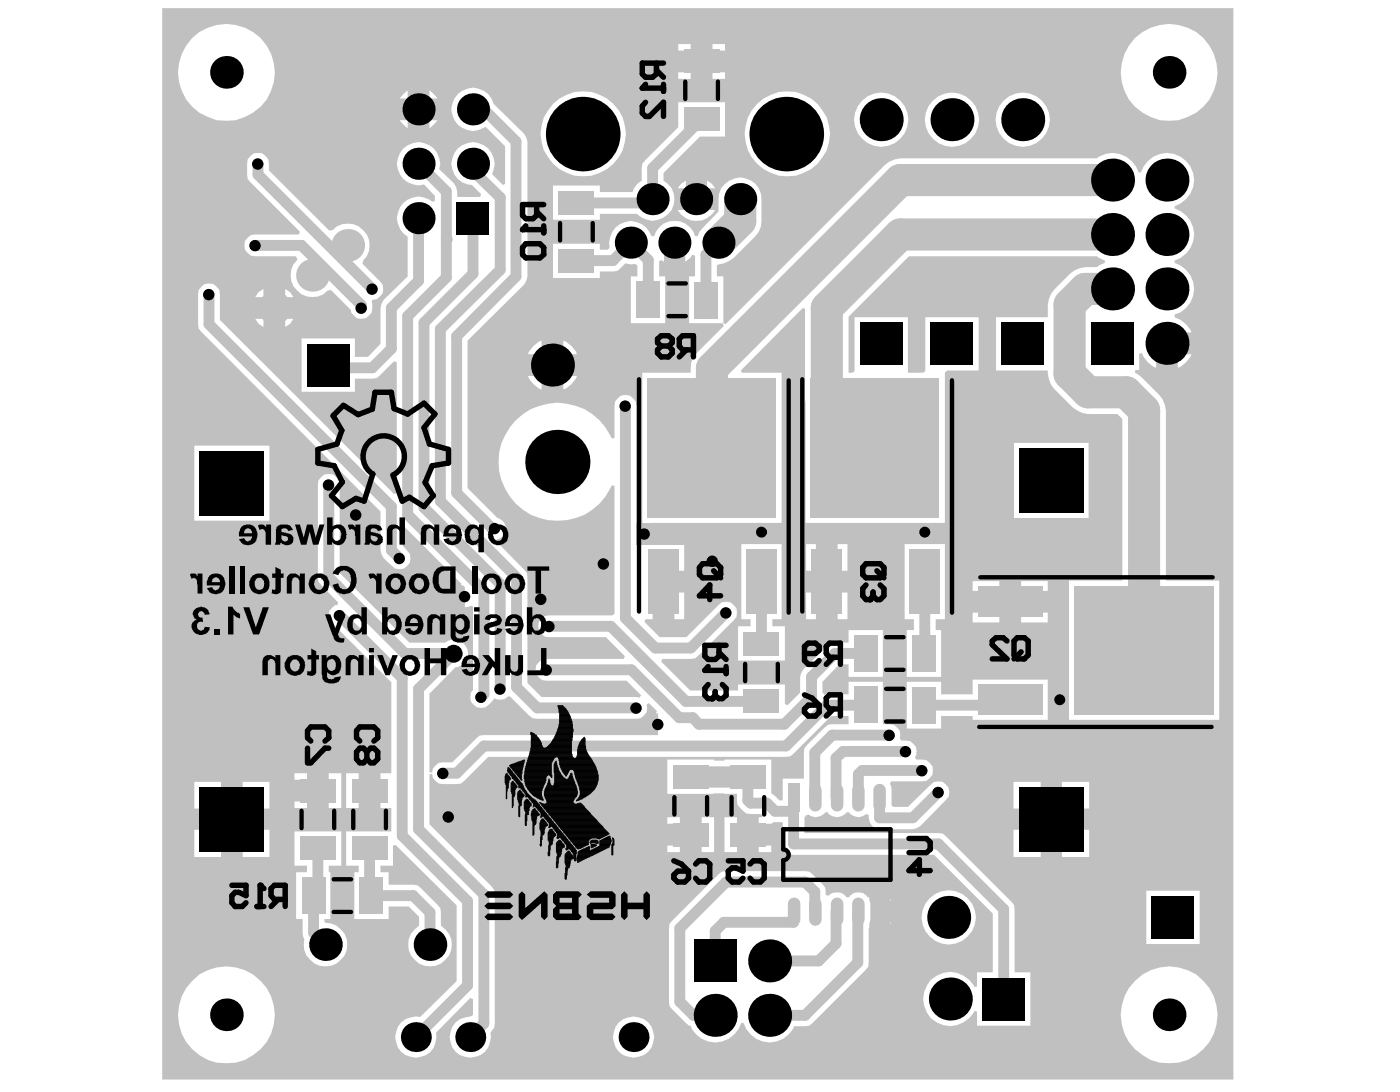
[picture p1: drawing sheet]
<svg xmlns="http://www.w3.org/2000/svg" width="258mm" height="201mm" viewBox="0 0 258 201" stroke-linecap="round" stroke-linejoin="round" font-family="sans-serif">
<path d="M29.9 1.5h197.3v197.3h-197.3zM131.2 8.1v1.2h2.3v-1.2zM124.9 8.1v1.2h2.3v-1.2zM131.2 13.3v1.2h2.3v-1.2zM124.9 13.3v1.2h2.3v-1.2zM79.1 16.6v1.5h1.5zM74.3 17.3l-.7 .8h1.5v-1.5zM206.5 13.3a8.9 8.9 0 0 0 17.8 0 8.9 8.9 0 0 0-17.8 0zM32.8 13.3a9 9 0 0 0 17.9 0 9 9 0 0 0-17.9 0zM79.1 22.1v1.5l1.5-1.5zM73.6 22.1l1.5 1.5v-1.5zM183.4 22a5 5 0 0 0 10 0 5 5 0 0 0-10 0zM170.4 22a5 5 0 0 0 9.9 0 5 5 0 0 0-9.9 0zM157.3 22a5 5 0 0 0 10 0 5 5 0 0 0-10 0zM139.5 19.1a7.8 7.8 0 0 0 .7 11.8 7.8 7.8 0 0 0 11.6-2.3 7.8 7.8 0 0 0-3.8-11.2 7.6 7.6 0 0 0-8.5 1.7zM101.9 19.1a7.8 7.8 0 0 0 .4 11.4 7.8 7.8 0 0 0 11.3-1.1 7.8 7.8 0 0 0-1.8-11.3 7.9 7.9 0 0 0-9.9 1zM37.1 52.8l-.5 .6-.1 .8 .1 6.3 33.5 33.7v7.1l.2 .8 .4 .7 1.5 1.4a1.98 1.98 0 0 0 2.8 0 1.98 1.98 0 0 0 0-2.8l-.8-.9v-3.2l.4-.2 10.4 10.4-.1 .3h.4l.3 .3v3.7h-.3l1.1-.1 .3-.2 .4 .2v15.3a1.99 1.99 0 0 0 .2 2.8 1.99 1.99 0 0 0 2.7 0l1.1-1.2 .2 .2 .8 .1 .8-.1 .6-.5h.4l3.6 3.5 .7 .5 .8 .1h18.2a2.03 2.03 0 0 0 1.9-2.6l.4-.3 1.5 1.5-.2 .4h.4v4h-32.1l-.8 .1-5 4.9-2.5 .1-1.1 1.1-.1 .7-.5-.1v-14.5l4.8-4.9a2.56 2.56 0 0 0 2.1-3.5 2.56 2.56 0 0 0-4-1h-6.6l-12.8-12.8v-16.2l-.1-.8a2.05 2.05 0 0 0-2.3-1.2 2.05 2.05 0 0 0-1.6 2v17l.1 .8 3.6 3.8-.1 .5h-.4a1.99 1.99 0 0 0-.6 3.3l10.9 10.9v16.8h-2v6.4h2v4.3h-8.3v6.3h2.3v1.2h-.8v8.6h6.3v-2.3h3.7l1.9 1.9v1.6a4 4 0 0 0-1.1 6.1 4 4 0 0 0 6.2 0 4 4 0 0 0-1.1-6.1l-.1-3.2-3.6-3.7-.6-.5-.8-.1h-4.5v-2.3h-1.5v-1.2h2.3v-3.7l.5-.1 11.2 11.1v14l-6.7 6.6a3.8 3.8 0 0 0-4.6 3.4 3.8 3.8 0 0 0 4.1 4.1 3.8 3.8 0 0 0 3.4-4.6l6.3-6.4 .5 .2v2.9l-.4 .3a3.8 3.8 0 0 0-3.9 4 3.8 3.8 0 0 0 4.3 3.6 3.8 3.8 0 0 0 3.2-4.6l.7-.9 .1-.8v-23.8l-.1-.8-.5-.7-11.4-11.4v-9.2l.5-.1a2.07 2.07 0 0 0 2 1.9l3.3-.1 5-4.9h54.9l.8-.1 7.5-7.4h3.2v1.5l-3.8 .1-4.3 4.3-.1 5.6h-3.9v4h-.6l-1.5-1.3v-6.2h-8.7v.2h-1.9v-.2h-8.6v6.3h8.6v-.1l4.3 .1 .1 2 1 1.1 .6 .5 2.7 .1 .3 .4-.1 .2h-.6v1.2h2.3l.4-.3h1.7l.1 4.8 .4 .6 .7 .5 .8 .1h25.8l10.9 10.8v10.9h-2.9v2.6l-.5 .1-.1-.3a5 5 0 0 0-7.6-1.4 5 5 0 0 0 .1 7.7 5 5 0 0 0 7.6-1.6l.5 .1v2.6h9.8v-9.8h-2.9v-11.7l-.1-.8-.5-.6-12.6-12.5-.9-.1h-24.6v-3h.2v-.2l.5-.2a2.12 2.12 0 0 0 3.1-.4h.5l.1 .3a2.22 2.22 0 0 0 3.3-.3h.5l.2 .3a2.18 2.18 0 0 0 3 0l.4 .2v.5a2.06 2.06 0 0 0 2 2.1h6.1l.7-.2 .7-.4 4.8-4.8a1.98 1.98 0 0 0 0-2.8 1.98 1.98 0 0 0-2.9 0l-4.2 4.1h-2.7l-.3-.3v-2.8l-.1-.8-.2-.3 .2-.5h5.7a2 2 0 0 0 2-2 2 2 0 0 0-2-2h-1.1l-.2-.5a1.92 1.92 0 0 0 .1-2.1 1.92 1.92 0 0 0-1.8-.9h-.8l-.3-.4 .1-.6-.1-.8-1.1-1.1-2-.1v-7.9h-6.3v2.3l-4.4 .1-.4-.4v-2l3.1-3.2h1.7v2.3h6.3v-8.6h-6.3v2.3l-3.3 .1-5 4.8-.4 .7-.2 .7v2.9l-2.3 2.4-.5-.2v-3.7h-8.6v1.1h-8.9l-5.3-5.3 .2-.5 6-.1 7.7-7.6a2.12 2.12 0 0 0-.5-2.2 2.12 2.12 0 0 0-2.3-.5l-6.5 6.4h-4.9l-2.8-2.8 .2-.5h1.3v-6.9h2v-2h3.8v-4.9h-5.6l-.3-.5 .5-.6a1.83 1.83 0 0 0-.6-2.3l.1-.5h23.9v-27.7h-7.3l-.2-.4 11.4-11.5 .4 .2 .1 39.4h25.7v-27.7l.4-.4h5.8v-9.8h-9.9v9.9l-.4 .3h-2.8v-10.2h-9.8v9.9l-.4 .3h-.7v-10.3l11.1-11.1h34.6l1.5 .8v.4l-1.5 .8h-2.1l-1 .2-1 .4-.8 .6-2.9 2.9a6.1 6.1 0 0 0-1.2 5.1h-9.5v9.8h9.5l.2 1.6 .4 1 .6 .8 3.4 3.4 .9 .6 .9 .4 1 .2h5.4l.9 .9v29.8h-9.8v25.7h27.7v-25.7h-9.8v-31.4l-.2-1-.4-1-.6-.8-3.4-3.3-1.2-.8 .1-.5h.7v-3l.5-.1a4.7 4.7 0 0 0 2.7 2.7v-4.5h2v-2h4.5a5 5 0 0 0-3.1-2.8v-.5a4.9 4.9 0 0 0 3.6-4.7 4.9 4.9 0 0 0-3.6-4.8v-.4l1.1-.5a5 5 0 0 0 2.4-4.9 5 5 0 0 0-3.5-4.2v-.4l1.1-.5a5 5 0 0 0 .5-8.3 5 5 0 0 0-7.9 2.6h-.4l-.5-1.1a4.9 4.9 0 0 0-7.2-1.5h-36.2l-1 .2-1 .4-.8 .6-29.4 29.3-.4-.2v-8.6h-1.2v-2l2.2-.8 1-.6 4-4 .6-.8 .4-1 .1-1v-4a4 4 0 0 0-4-4 4 4 0 0 0-4 4v2.3l-3.5 3.7-.3 .8h-.5a3.9 3.9 0 0 0-3.7-2.8 3.9 3.9 0 0 0-3.8 2.8h-.5l-.4-.8a4 4 0 0 0-4.9-1.7 4 4 0 0 0-2.4 4.6l-.3 .4h-1.5v-1.1h-8.6v6.3h8.6v-1.2l3.2-.1 1.5-1.4 1 .2 .8-.1 .4 .3v2h-1.2v8.6h6.3v-8.6h-1.1v-2.8l.5-.2 .4 .3v-3.5h3.9v3.5l.9-.7 .4-.6 .5 .2v3.8h-1.1v8.6h6.2l.2 .5-5 5-.6 .8-.4 .9-.1 1.9h-8.9v27.7l-.6 .3-.5-.2v-21.7a2.01 2.01 0 0 0-2-2 2.01 2.01 0 0 0-2 2v6l-.5 .1a10.9 10.9 0 0 0-16.7-4.3 10.9 10.9 0 0 0 0 17.2 10.9 10.9 0 0 0 16.7-4.3l.5 .1v23.5l-.4 .3h-11.6l-.8 .1a2.04 2.04 0 0 0-1.2 2.3 2.04 2.04 0 0 0 2 1.6h10.4l3.5 3.5-.2 .5h-14.2a2 2 0 0 0-2 2 2 2 0 0 0 2 2h14.7l2.7 2.7-.3 .5-.6-.1h-17.4l-2.6-2.7v-19.4l-.1-.8-5.7-5.8 .1-.4 .4-.1a2.02 2.02 0 0 0 1.2-2 2.02 2.02 0 0 0-1.5-1.8l-5.5-5.5v-27.2l10.5-10.3 .4-.7 .2-.8v-24.9l-.2-.7-.4-.7-5.7-5.5-.4-1a3.9 3.9 0 0 0-5.5-1.3 3.9 3.9 0 0 0-1.1 5.5 3.9 3.9 0 0 0 5.5 1l3.6 3.6v7l-.4 .2-2-2a4 4 0 0 0-1.5-5.4 4 4 0 0 0-5.4 1.5 4 4 0 0 0 1.4 5.4l1 .4 .8 .1 1.7 1.7-.2 .5h-4.2v-1l-.2-.8-.4-.7-2.7-2.6 .2-1a4 4 0 0 0-5.9-3.5 4 4 0 0 0-.1 6.9l1 .4 1 .2 1-.2 2 2.1v.9l-.4 .2a4 4 0 0 0-5.8 .6 4 4 0 0 0 1.2 5.8v7.3l-4.4 4.3-.4 .7-.2 .8v6.6l-2.3 2.4h-2.4v-3.4h-9.9v9.8h9.9v-2.4l4-.1 3.2-3.1 .5 .2v24.1l-.5 .2-32.1-32.1-.1-5.5a1.99 1.99 0 0 0-3.3-.6zM130.2 33.2v1.5h1.5l-.6-.8zM125.4 33.9l-.6 .8h1.5v-1.5zM101.9 34.2v6.3h8.6v-1.1h6.8a4 4 0 0 0 5.7 .1 4 4 0 0 0 0-5.6l-.8-.6v-1.4l6.7-6.8h4.6v-6.3h-8.6v4.6l-6.6 6.8-.1 3.1-.8 .6-.6 .8-.3 .7h-6v-1.2zM124.8 38.7a4 4 0 0 0 6.9 0zM52.5 53.2v1.5h1.5l-.6-.9zM47.6 53.8l-.6 .9h1.5v-1.5zM46.1 28.8l-.5 .6-.1 .8 .1 2.8 9.6 9.7-.2 .5h-8a2 2 0 0 0-2 2 2 2 0 0 0 2 2h7.4l.3 .6a4 4 0 0 0 0 5.7 4 4 0 0 0 5.8 0l.5-.1 3.7 3.7v.4a2.07 2.07 0 0 0 2.5 1.2 2.07 2.07 0 0 0 1.4-2.5l-.1-.8 .1-.2a1.95 1.95 0 0 0 1.9-1.2 1.95 1.95 0 0 0-.5-2.2l-3.2-3.2 .1-.5a4 4 0 0 0 0-5.7 4 4 0 0 0-5.7 0l-.5 .1-11.2-11.1v-1.2a1.96 1.96 0 0 0-1.2-2 1.96 1.96 0 0 0-2.2 .6zM52.5 58.7v1.5l.9-.6 .6-.9zM47 58.7l.6 .9 .9 .6v-1.5zM103.8 62.7v2.5h2.5a4.6 4.6 0 0 0-2.5-2.5zM98.3 63.7l-.8 1-.2 .5h2.5v-2.5l-.5 .2zM217 65.2v2.5a4.6 4.6 0 0 0 2.5-2.5zM103.8 69.2v2.5a4.6 4.6 0 0 0 2.5-2.5zM97.3 69.2a4.6 4.6 0 0 0 2.5 2.5v-2.5zM186.8 81.6v13.8h13.7v-13.8zM35.8 82.1v13.8h13.8v-13.8zM154.3 100.2v4.9h1.8v-4.9zM148.5 100.2v4.9h1.8v-4.9zM188.1 107v1.8h4.9v-1.8zM179.2 107v1.8h4.9v-1.8zM154.3 109.1v4.9h1.8v-4.9zM148.5 109.1v4.9h1.8v-4.9zM124.2 109.1v4.9h1.8v-4.9zM188.1 112.8v1.8h4.9v-1.8zM179.2 112.8v1.8h4.9v-1.8zM136.6 100.2v13.8h1.7v1.3h-2.3v6.3h8.6v-6.3h-2.3v-1.3h1.7v-13.8zM166.6 100.2v13.8h1.7v2h-1.3v8.6h6.4v-8.6h-1.1v-2h1.8v-13.8zM167 125.5v8.7h6.4v-2.3h5.8v.7h13.8v-7.5h-13.8v2.7h-5.8v-2.3zM54.2 142.4v1.2h2.3v-1.2zM63.8 142.4v6.4h2.3v-6.4zM60.6 142.4v6.4h2.3v-6.4zM54.2 147.6v1.2h2.3v-1.2zM195.6 144v4.9h5v-4.9zM186.7 144v4.9h5v-4.9zM44.7 144v4.9h4.9v-4.9zM35.8 144v4.9h4.9v-4.9zM122.9 150.5v1.2h2.3v-1.2zM139.8 155.7v1.2h2.3v-1.2zM133.4 150.5v6.4h2.4v-6.4zM129.2 150.5v6.4h2.3v-6.4zM122.9 155.7v1.2h2.3v-1.2zM195.6 152.8v5h5v-5zM186.7 152.8v5h5v-5zM44.7 152.8v5h4.9v-5zM35.8 152.8v5h4.9v-5zM164 165.5v.4h.1zM164 169.8v.4l.1-.1v-.3zM211.1 164v9.8h9.9v-9.8zM169.8 168.9a5 5 0 0 0 9.9 0 5 5 0 0 0-9.9 0zM54.2 153.1v6.3h2.3v1.2h-2v8.6h1.2v2.5l.1 .8 .2 .3a4 4 0 0 0 2.9 5 4 4 0 0 0 4.9-2.8 4 4 0 0 0-2.8-5l-1-.1-.2-.2v-.5h1.1v-8.6h-.3v-1.2h2.3v-6.3zM123.8 169.5l-.5 .6-.1 .8v13.6l.1 .8 3 3.1 .6 .5h.3a4.9 4.9 0 0 0 4.9 3.1 4.9 4.9 0 0 0 4.5-3.6h.4a5 5 0 0 0 4.4 3.6 5 5 0 0 0 4.9-3l2.8-.1 10.8-10.9 .2-7.9a11.3 11.3 0 0 0 0-4.9h-.3a2.06 2.06 0 0 0-3.4 0h-.5a2.07 2.07 0 0 0-3.3-.3l-.5-.1-.1-1.4-2.9-2.9-.8-.1h-14.6l-.8 .1zM112.9 191a3.8 3.8 0 0 0 7.6 0 3.8 3.8 0 0 0-7.6 0zM206.4 186.9a9 9 0 0 0 17.9 0 9 9 0 0 0-17.9 0zM32.8 186.9a9 9 0 0 0 17.9 0 9 9 0 0 0-17.9 0z" fill="#c0c0c0"/>
<path d="M66.6 56.2v.5" fill="none" stroke="#c0c0c0" stroke-width="2"/>
<circle cx="82.2" cy="44.1" r="1" fill="#c0c0c0"/>
<path d="M90.6 97.3h.5M89.1 127.8l-.5 .6M137.8 143.1v4.3l.5 .5h3M133.3 169.8l-1.6 1.6M127.7 187h4" fill="none" stroke="#c0c0c0" stroke-width="2"/>
<circle cx="140.3" cy="118.5" r="1" fill="#c0c0c0"/>
<g fill="none" stroke="#c0c0c0" stroke-width="2">
<path d="M47.5 30.2v2M82.2 35.3v8.8M120.2 31v5.7M77.1 51.7l-5 5v7.5M116.2 44.7l-3.3 3.3M60.6 89.3v17M72.1 93.3v8l1.5 1.5M155.3 138.4l-1.3 1.2M170.3 120.1l-.2 .2M186.1 128.9l-1 1M58.6 156.2v7.9l-.9 .8v6.8l2.3 2.2M68.1 156.2v8.4l.3 .3"/>
<path d="M81.6 142.4h2.5M146.2 167.8v2"/>
</g>
<circle cx="120.2" cy="36.7" r="1" fill="#c0c0c0"/>
<g fill="none" stroke="#c0c0c0" stroke-width="2">
<path d="M47.5 32.2l21.1 21M77.1 30.2l5.1 5.1M87.1 20.1h2l5.9 5.9v24.9l-10.9 11v28.9l6.5 6.5M87.1 30.2v1.3l5 4.9v13.3l-11 10.9v31.7l14 14v20.2l3.9 3.9h18.2M108.2 37.4h12M129.2 21.9l-9 9.1M38.5 54.2v5.5l33.6 33.6M47 45.2h8.5l11.1 11M77.1 40.2v11.5M82.2 44.1v7l-7.1 7.1v36.6l14 14v19M87.1 40.2v10.2l-9 9v34.1l14 14v19.3M108.2 48h4.7"/>
<path d="M116.2 44.7l3.2 3.2v7.3M132.3 44.7l-2.3 2.2v8.3M72.1 64.2l-3.5 3.5h-8.1M115.2 74.7v39.1l5.5 5.5h6.5l6.5-6.5M60.6 106.3l14 14h9l-6.5 6.5v25.9l12 12v23.8l-2.5 2.5M62.6 113.3l11.5 11.5v29.1l12 12v15.6l-9.5 9.5M101.2 115.3h11.3l13.8 13.9h14M140.3 107.1v11.4M170.3 107.1v13M154 139.6v7.3M155.3 138.4h11.5M159.5 120.3h-5.7l-4.3 4.3v3.8l-5 5h-15.8l-1.1-1.2h-2.5l-8.8-8.9h-15.6"/>
<path d="M159.5 129.9h-7.2l-7.5 7.5h-55.7l-5 5M163.8 135.4h-10.5l-3.2 3.2v8.3M170.1 129.9h15M141.3 147.9l1.5 1.5h3.4M146.2 146.9v8.5h26.6l12.1 12v18.6M169.8 141.9h-11l-.7 .7v4.3M172.8 145.9l-4.7 4.7h-6.1v-3.7M68.4 164.9h7.7l3.1 3.1v5.9M131.7 171.4v5.5M133.3 169.8h12.9M150.1 167.8v-3.6l-1.8-1.8h-14.6l-8.5 8.5v13.6l2.5 2.5M154 167.8v5.9l-3.2 3.2h-9"/>
<path d="M158 167.8v9.4l-9.7 9.8h-6.5"/>
</g>
<path d="M136.4 36.7v4l-4.1 4M204.9 33.2h-39.1l-34.7 34.6v14.7M204.9 53.2h-5l-2.9 2.9v12.7l3.4 3.4h7l3.3 3.3v44.2M204.9 43.2h-39.1l-13.5 13.5v16.8l8.9 9" fill="none" stroke="#c0c0c0" stroke-width="5.9"/>
<path d="M127.2 143.1h10.6" fill="none" stroke="#c0c0c0" stroke-width="3.9"/>
<path d="M117.2 96.3h8.8v3.9h-8.8z" fill-rule="evenodd" fill="#c0c0c0"/>
<g fill="#000">
<circle cx="41.7" cy="13.3" r="3"/>
<circle cx="215.4" cy="13.3" r="3"/>
<circle cx="47.5" cy="30.2" r="1.05"/>
<circle cx="77.1" cy="30.2" r="2.96"/>
<circle cx="77.1" cy="20.1" r="2.96"/>
<circle cx="87.1" cy="30.2" r="2.96"/>
<circle cx="87.1" cy="20.1" r="2.96"/>
<circle cx="107.4" cy="24.7" r="6.9"/>
<circle cx="120.2" cy="36.7" r="2.96"/>
<circle cx="128.2" cy="36.7" r="2.96"/>
<circle cx="136.4" cy="36.7" r="2.96"/>
<circle cx="144.9" cy="24.7" r="6.9"/>
<circle cx="162.3" cy="22" r="4"/>
<circle cx="175.4" cy="22" r="4"/>
<circle cx="188.4" cy="22" r="4"/>
<circle cx="204.9" cy="33.2" r="4"/>
<circle cx="215" cy="33.2" r="4"/>
<circle cx="38.5" cy="54.3" r="1.05"/>
<circle cx="47" cy="45.2" r="1.05"/>
<circle cx="66.5" cy="56.8" r="1.05"/>
<circle cx="68.5" cy="53.3" r="1.05"/>
<circle cx="77.1" cy="40.2" r="2.96"/>
<circle cx="116.2" cy="44.7" r="2.96"/>
<circle cx="124.2" cy="44.7" r="2.96"/>
<circle cx="132.3" cy="44.7" r="2.96"/>
<circle cx="204.9" cy="43.2" r="4"/>
<circle cx="204.9" cy="53.2" r="4"/>
<circle cx="215" cy="53.2" r="4"/>
<circle cx="215" cy="43.2" r="4"/>
<circle cx="101.8" cy="67.2" r="4"/>
<circle cx="115.1" cy="74.8" r="1.05"/>
<circle cx="215" cy="63.2" r="4"/>
<circle cx="60.5" cy="89.3" r="1.05"/>
<circle cx="65.5" cy="94.8" r="1.05"/>
<circle cx="91.1" cy="97.3" r="1.05"/>
<circle cx="102.7" cy="85.1" r="5.9"/>
<circle cx="118.7" cy="98.3" r="1.05"/>
<circle cx="62.5" cy="113.4" r="1.05"/>
<circle cx="73.5" cy="102.8" r="1.05"/>
<circle cx="85.6" cy="109.9" r="1.05"/>
<circle cx="99.6" cy="110.4" r="1.05"/>
<circle cx="101.1" cy="115.4" r="1.05"/>
<circle cx="111.1" cy="103.9" r="1.05"/>
<circle cx="131.2" cy="103.4" r="1.05"/>
<circle cx="133.7" cy="112.9" r="1.05"/>
<circle cx="83.6" cy="120.4" r="1.65"/>
<circle cx="88.6" cy="128.4" r="1.05"/>
<circle cx="92.1" cy="126.9" r="1.05"/>
<circle cx="100.6" cy="123.4" r="1.05"/>
<circle cx="117.2" cy="130.4" r="1.05"/>
<circle cx="121.2" cy="133.4" r="1.05"/>
<circle cx="163.8" cy="135.4" r="1.05"/>
<circle cx="166.8" cy="138.4" r="1.05"/>
<circle cx="81.6" cy="142.4" r="1.05"/>
<circle cx="82.6" cy="150.4" r="1.05"/>
<circle cx="169.8" cy="141.9" r="1.05"/>
<circle cx="172.8" cy="145.9" r="1.05"/>
<circle cx="60" cy="173.9" r="3"/>
<circle cx="79.2" cy="173.9" r="3"/>
<circle cx="141.8" cy="176.9" r="4"/>
<circle cx="174.8" cy="168.9" r="4"/>
<circle cx="41.7" cy="186.9" r="3"/>
<circle cx="76.6" cy="191" r="2.76"/>
<circle cx="86.6" cy="191" r="2.76"/>
<circle cx="116.7" cy="191" r="2.76"/>
<circle cx="131.7" cy="187" r="4"/>
<circle cx="141.8" cy="187" r="4"/>
<circle cx="175.1" cy="184" r="4"/>
<circle cx="215.4" cy="186.9" r="3"/>
</g>
<g fill="#000">
<path d="M84.1 37.2h6v6h-6z" fill-rule="evenodd"/>
<path d="M158.4 59.4h7.8v7.8h-7.8z" fill-rule="evenodd"/>
<path d="M171.4 59.4h7.9v7.8h-7.9z" fill-rule="evenodd"/>
<path d="M184.5 59.4h7.8v7.8h-7.8z" fill-rule="evenodd"/>
<path d="M201 59.3h7.8v7.8h-7.8z" fill-rule="evenodd"/>
<path d="M56.5 63.3h7.9v7.8h-7.9z" fill-rule="evenodd"/>
<path d="M36.8 83.1h11.8v11.8h-11.8z" fill-rule="evenodd"/>
<path d="M187.7 82.6h11.9v11.8h-11.9z" fill-rule="evenodd"/>
<path d="M36.8 145h11.8v11.8h-11.8z" fill-rule="evenodd"/>
<path d="M187.7 145h11.9v11.8h-11.9z" fill-rule="evenodd"/>
<path d="M127.8 173h7.9v7.9h-7.9z" fill-rule="evenodd"/>
<path d="M212.2 165h7.8v7.8h-7.8z" fill-rule="evenodd"/>
<path d="M181 180.1h7.8v7.8h-7.8z" fill-rule="evenodd"/>
</g>
<circle cx="50.5" cy="56.7" r="3" fill="#c0c0c0"/>
<g fill="#c0c0c0">
<path d="M55.2 143.4h6.7v4.4h-6.7z" fill-rule="evenodd"/>
<path d="M55.5 161.5h4.5v6.7h-4.5z" fill-rule="evenodd"/>
<path d="M55.2 154h6.7v4.4h-6.7z" fill-rule="evenodd"/>
<path d="M127.8 51.9h4.4v6.7h-4.4z" fill-rule="evenodd"/>
</g>
<path d="M146.3 166.4v2.9M154.2 166.4v2.9M162 166.4v2.9" fill="none" stroke="#c0c0c0" stroke-width="2.3"/>
<g fill="#c0c0c0">
<path d="M167.9 117h4.4v6.7h-4.4z" fill-rule="evenodd"/>
<path d="M167.9 126.5h4.4v6.8h-4.4z" fill-rule="evenodd"/>
<path d="M119.4 101.2h5.6v11.8h-5.6z" fill-rule="evenodd"/>
<path d="M145.2 144.3h2.2v5.2h-2.2z" fill-rule="evenodd"/>
</g>
<path d="M154.2 145.5v2.8M162 145.5v2.8" fill="none" stroke="#c0c0c0" stroke-width="2.3"/>
<g fill="#c0c0c0">
<path d="M167.5 101.2h5.6v11.8h-5.6z" fill-rule="evenodd"/>
<path d="M64.8 143.4h6.6v4.4h-6.6z" fill-rule="evenodd"/>
<path d="M102.9 45.8h6.6v4.4h-6.6z" fill-rule="evenodd"/>
<path d="M134.4 151.5h6.7v4.4h-6.7z" fill-rule="evenodd"/>
<path d="M123.9 151.5h6.6v4.4h-6.6z" fill-rule="evenodd"/>
<path d="M137 126.9h6.6v4.5h-6.6z" fill-rule="evenodd"/>
<path d="M66.2 161.6h4.4v6.7h-4.4z" fill-rule="evenodd"/>
<path d="M64.8 154h6.6v4.4h-6.6z" fill-rule="evenodd"/>
<path d="M117.2 51.8h4.4v6.7h-4.4z" fill-rule="evenodd"/>
<path d="M102.9 35.2h6.6v4.4h-6.6z" fill-rule="evenodd"/>
</g>
<circle cx="64.1" cy="45.2" r="3" fill="#c0c0c0"/>
<path d="M150.2 166.4v2.9" fill="none" stroke="#c0c0c0" stroke-width="2.3"/>
<g fill="#c0c0c0">
<path d="M137 116.3h6.6v4.4h-6.6z" fill-rule="evenodd"/>
<path d="M125.9 19.7h6.6v4.4h-6.6z" fill-rule="evenodd"/>
<path d="M125.9 9.1h6.6v4.4h-6.6z" fill-rule="evenodd"/>
</g>
<path d="M158.1 166.4v2.9" fill="none" stroke="#c0c0c0" stroke-width="2.3"/>
<g fill="#c0c0c0">
<path d="M157.3 116.9h4.4v6.7h-4.4z" fill-rule="evenodd"/>
<path d="M157.3 126.4h4.4v6.8h-4.4z" fill-rule="evenodd"/>
<path d="M134.4 140.9h6.7v4.4h-6.7z" fill-rule="evenodd"/>
<path d="M123.9 140.9h6.6v4.4h-6.6z" fill-rule="evenodd"/>
</g>
<path d="M150.2 145.5v2.8" fill="none" stroke="#c0c0c0" stroke-width="2.3"/>
<path d="M137.5 101.2h5.6v11.8h-5.6z" fill-rule="evenodd" fill="#c0c0c0"/>
<path d="M158.1 145.5v2.8" fill="none" stroke="#c0c0c0" stroke-width="2.3"/>
<g fill="#c0c0c0">
<path d="M180.2 126h11.8v5.7h-11.8z" fill-rule="evenodd"/>
<path d="M149.3 69.6h23.7v25.7h-23.7z" fill-rule="evenodd"/>
<path d="M149.5 101.2h5.6v11.8h-5.6z" fill-rule="evenodd"/>
<path d="M180.2 108h11.8v5.6h-11.8z" fill-rule="evenodd"/>
<path d="M197.9 107.9h25.7v23.7h-25.7z" fill-rule="evenodd"/>
<path d="M119.2 69.6h23.8v25.7h-23.8z" fill-rule="evenodd"/>
</g>
<circle cx="57.5" cy="50.7" r="3" fill="#c0c0c0"/>
<g fill="none" stroke="#000" stroke-width="1">
<path d="M118.9 18.8l-.6 .7v1.3l.6 .6h.7l2.6-2.6v2.6M118.9 15.5l-.6 .7h3.9M120.9 11.6v2l-.7 .6h-1.3l-.6-.6v-2h3.9M120.9 12.9l1.3 1.3M122.2 15.5v1.3M98.9 37.7v2l-.7 .6h-1.3l-.7-.6v-2h4M98.9 39l1.3 1.3M96.9 44.9h2.6l.7 .7v1.3l-.7 .6h-2.6l-.7-.6v-1.3zM96.9 41.6l-.7 .7h4M100.2 41.6v1.3M121.8 63.7l-.7-.6v-.7l.7-.6h1.3l.7 .6v.7l-.7 .6M121.8 63.7l-.7 .7v.6l.7 .7h1.3l.7-.7v-.6l-.7-.7"/>
<path d="M121.8 63.7h1.3M126.4 64.4l-1.3 1.3M127.7 64.4h-2l-.6-.7v-1.3l.6-.6h2v3.9M68.7 87.3l-1.6 5-1.5-.5-2.5 1.5-2-2 2-2.5-1.5-3-3-.5v-2.5l3.5-1 .9-2.5-1.6-2.8 1.9-1.9 2.7 1.7 2.6-1 .5-3.1h3l.5 3 2.5 1 3-2 2 2-2 2.6 1 3 3.5 1v2.5l-3 .5-1.3 3.1 1.5 2.4-1.7 2-2.7-1.7-1.3 .7-1.7-4.8a3.8 3.8 0 0 0 1.3-5.7 3.8 3.8 0 0 0-5.8-.3 3.8 3.8 0 0 0 .8 5.8M129.4 103.8h2.6l.7 .7v1.3l-.7 .6h-2.6l-.6-.6v-1.3zM131.4 105.1l1.3 1.3M132.4 118.8v2l-.7 .6h-1.3l-.6-.6v-2h3.9M132.7 109.7h-3.9l1.9-2v2.7M159.5 103.8h2.6l.7 .7v1.3l-.7 .6h-2.6l-.6-.6v-1.3zM159.5 107.7l-.6 .7v1.3l.6 .7h.7l.6-.7M160.8 109v.7M161.5 105.1l1.3 1.3"/>
<path d="M162.1 107.7l.7 .7v1.3l-.7 .7h-.6l-.7-.7M185.5 118l-.7-.6h-1.3l-.7 .6v.7l2.7 2.6h-2.7M186.8 118l.6-.6h1.3l.7 .6v2.6l-.7 .7h-1.3l-.6-.7zM56.6 137.8v2.7h.6l2.7-2.7h.7M57.2 136.5l-.6-.6v-1.3l.6-.7h2.7l.7 .7v1.3l-.7 .6M66.3 136.5l-.6-.6v-1.3l.6-.7h2.6l.7 .7v1.3l-.7 .6M67.6 138.5l-.6-.7h-.7l-.6 .7v1.3l.6 .7h.7l.6-.7M67.6 138.5l.7-.7h.6l.7 .7v1.3l-.7 .7h-.6l-.7-.7M67.6 138.5v1.3M130.4 126l-.6 .7v1.3l.6 .7h.7l.6-.7M130.4 122.7l-.6 .7h3.9M131.7 127.3v.7"/>
<path d="M132.4 120.1l1.3 1.3M133 126l.7 .7v1.3l-.7 .7h-.6l-.7-.7M133.7 122.7v1.3M148.2 120.3h2l.7-.6v-.7l-.7-.6h-1.3l-.7 .6v2.6l.7 .7h1.3l.7-.7M148.2 127.9l1.4 .7 1.3 1.3M148.2 130.6l.7-.7h2v1.3l-.7 .7h-1.3l-.7-.7zM153.5 130.6l-1.3 1.3M153.5 121l-1.3 1.3M154.8 121h-2l-.6-.7v-1.3l.6-.6h2v3.9M154.8 130.6h-2l-.6-.7v-1.3l.6-.7h2v4M188.1 120l-1.3 1.3M124.1 158.5l1.4 .6 1.3 1.3"/>
<path d="M128.1 159.1l.6-.6h1.3l.7 .6v2.6l-.7 .7h-1.3l-.6-.7M134.1 158.5h2.8v1.9l-1.3-.6h-.7l-.8 .6v1.3l.8 .7h1.3l.7-.7M138.2 159.1l.6-.6h1.3l.7 .6v2.6l-.7 .7h-1.3l-.6-.7M167.4 154.4h3.2l.7 .7v1.3l-.7 .6h-3.2M42.7 163h2.6v1.9l-1.3-.6h-.7l-.6 .6v1.3l.6 .7h1.3l.7-.7M47.3 166.9h1.3M48.6 163.6l-.7-.6v3.9M51.2 165.6l-1.3 1.3M52.5 165.6h-2l-.6-.7v-1.3l.6-.6h2v3.9M124.1 161.1l.7-.7h2v1.3l-.7 .7h-1.3l-.7-.7zM171.3 160.3h-3.9l1.9-2v2.7"/>
<circle cx="140.3" cy="98" r=".5"/>
<circle cx="170.3" cy="98" r=".5"/>
<circle cx="195.2" cy="128.9" r=".5"/>
</g>
<g fill="none" stroke="#000" stroke-width=".18">
<path d="M96.4 140h.3M97.2 140h4.7M97.3 139.9h4.7M97.3 139.8h4.7M97.3 139.7h4.8M97.4 139.6h4.8M97.4 139.5h4.9M97.4 139.4h5.1M97.5 139.3h8M97.5 139.2h7.9M97.5 139.1h7.9M97.6 139h7.8"/>
<path d="M97.6 138.9h7.8M97.6 138.8h7.7M97.6 138.7h7.7M97.7 138.6h7.6M97.7 138.5h7.6M97.7 138.4h7.6M97.7 138.3h7.6M97.8 135.3h.8M97.8 135.2h.7M97.8 135.1h.6M97.8 135h.4M97.8 134.9h.2"/>
<path d="M97.8 138.2h7.5M97.8 138.1h7.5M97.8 138h7.5M97.8 137.9h7.5M97.8 137.8h7.5M97.9 137.7h2.2M97.9 137.6h2.1M97.9 137.5h2M97.9 137.4h2M97.9 137.3h2M97.9 137.2h1.9M97.9 137.1h1.9"/>
<path d="M97.9 137h1.9M97.9 136.9h1.9M97.9 136.8h1.8M97.9 136.7h1.8M97.9 136.6h1.7M97.9 136.5h1.7M97.9 136.4h1.6M97.9 136.3h1.6M97.9 136.2h1.5M97.9 136.1h1.4M97.9 136h1.4M97.9 135.9h1.3"/>
<path d="M97.9 135.8h1.2M97.9 135.7h1.1M97.9 135.6h1M97.9 135.5h1M97.9 135.4h.9M100.6 137.7h4.7M100.8 137.6h4.5M100.9 137.5h4.4M101 137.4h4.3M101.1 137.3h4.2M101.2 137.2h4.1M101.3 137.1h4"/>
<path d="M101.4 137h3.9M101.5 136.9h3.8M101.6 136.8h3.7M101.6 136.7h3.7M101.7 136.6h3.6M101.8 136.5h3.5M101.8 136.4h3.6M101.9 136.3h3.5M101.9 136.2h3.5M102 136.1h3.4M102.1 136h3.3M102.1 135.9h3.3"/>
<path d="M102.2 135.8h3.3M102.2 135.7h3.3M102.3 135.6h3.2M102.3 135.5h3.2M102.4 135.4h3.1M102.4 135.3h3.1M102.5 135.2h3M102.5 135.1h3M102.5 135h3M102.6 139.4h2.9M102.6 134.9h2.9M102.6 134.8h3"/>
<path d="M102.7 134.7h2.9M102.7 134.6h2.9M102.7 134.5h2.9M102.8 139.5h2.8M102.8 134.4h2.8M102.8 134.3h2.8M102.8 134.2h2.7M102.8 130.2h1.1M102.8 130.1h1M102.8 130h.9M102.9 139.7h6M102.9 139.6h2.8"/>
<path d="M102.9 134.1h2.6M102.9 134h2.6M102.9 133.9h2.6M102.9 130.6h1.4M102.9 130.5h1.3M102.9 130.4h1.2M102.9 130.3h1.1M103 140h6.1M103 139.9h6M103 139.8h5.9M103 133.8h2.5M103 133.7h2.5"/>
<path d="M103 133.6h2.5M103 133.5h2.5M103 131.2h1.7M103 131.1h1.6M103 131h1.5M103 130.9h1.5M103 130.8h1.4M103 130.7h1.3M103 133.4h2.5M103.1 133.3h2.3M103.1 133.2h2.3M103.1 133.1h2.3"/>
<path d="M103.1 133h2.3M103.1 132.9h2.3M103.1 132.8h2.2M103.1 132.7h2.2M103.1 132.6h2.2M103.1 132.5h2.1M103.1 132.4h2.1M103.1 132.3h2.1M103.1 132.2h2M103.1 132.1h2M103.1 132h2M103.1 131.9h1.9"/>
<path d="M103.1 131.8h1.9M103.1 131.7h1.8M103.1 131.6h1.8M103.1 131.5h1.7M103.1 131.4h1.7M103.1 131.3h1.6M106.1 139.6h2.7M106.2 139.5h2.5M106.3 139.4h2.4M106.3 139.3h2.3M106.3 139.2h2.2M106.4 139.1h2.1"/>
<path d="M106.4 139h2M106.4 138.9h1.9M106.4 138.8h1.9M106.4 138.7h1.8M106.4 138.6h1.8M106.4 138.5h1.7M106.4 138.4h1.7M106.4 138.3h1.6M106.4 138.2h1.6M106.4 138.1h1.6M106.4 138h1.5M106.5 137.7h1.4"/>
<path d="M106.5 137.6h1.4M106.5 137.9h1.4M106.5 137.8h1.4M106.6 137.5h1.3M106.6 137.4h1.3M106.6 137.3h1.2M106.7 137.2h1.1M106.7 137.1h1.1M106.7 137h1.1M106.8 136.9h1M106.8 136.8h1M106.9 136.7h.9"/>
<path d="M106.9 136.6h.9M107 136.5h.8M107.1 136.4h.7M107.1 136.3h.7M107.2 136.2h.6M107.3 136.1h.5M107.4 136h.4M107.5 135.9h.2M107.6 135.8h.1M93 144.2h.6M93 144.1h.7M93 144h.7"/>
<path d="M93 143.9h.7M93 143.8h.7M93 143.7h.8M93 143.6h.9M93 143.5h1M93 143.4h1M93 143.3h1M93 143.2h.9M93 143.1h.8M93 143h.8M93 142.9h.7M93.1 144.5h.5"/>
<path d="M93.1 144.4h.5M93.1 144.3h.5M93.1 142.8h.5M93.1 142.7h.4M93.1 142.6h.3M93.2 147.1h.1M93.2 147h.1M93.2 146.9h.1M93.2 146.8h.1M93.2 146.7h.1M93.2 146.6h.1M93.2 146.5h.1"/>
<path d="M93.2 146.4h.1M93.2 146.3h.1M93.2 146.2h.1M93.2 146.1h.1M93.2 146h.1M93.2 145.9h.1M93.2 145.8h.1M93.2 145.7h.2M93.2 145.6h.2M93.2 145.5h.2M93.2 145.4h.2M93.2 145.3h.2"/>
<path d="M93.2 145.2h.3M93.2 145.1h.4M93.2 145h.4M93.2 144.9h.4M93.2 144.8h.4M93.2 144.7h.4M93.2 144.6h.4M93.2 142.5h.2M93.4 142h.8M93.4 141.9h.7M93.5 142.2h.9M93.5 142.1h.8"/>
<path d="M93.5 141.8h.5M93.5 141.7h.5M93.5 141.6h.4M93.5 141.5h.3M93.5 141.4h.2M93.6 142.3h.8M93.7 142.4h.8M93.8 142.5h.8M93.8 141h2.6M93.9 142.7h.9M93.9 142.6h.8M93.9 141.2h2.5"/>
<path d="M93.9 141.1h2.5M93.9 140.9h2.6M94 142.8h.9M94 141.3h2.4M94.1 145.8h.7M94.1 145.7h.7M94.1 145.6h.7M94.1 145.5h.7M94.1 145.4h.8M94.1 145.3h.8M94.1 145.2h.8M94.1 145.1h1"/>
<path d="M94.1 145h1.1M94.1 144.9h1.1M94.1 144.8h1.1M94.1 144.7h1M94.1 144.6h.9M94.1 144.5h.9M94.1 144.4h.8M94.1 144.3h.7M94.1 144.2h.6M94.1 142.9h.8M94.1 140.8h2.4M94.1 141.4h2.1"/>
<path d="M94.2 146.1h.6M94.2 146h.6M94.2 145.9h.6M94.2 144.1h.4M94.2 143h.8M94.2 141.5h2M94.3 148.7h.1M94.3 148.6h.1M94.3 148.5h.1M94.3 148.4h.2M94.3 148.3h.2M94.3 148.2h.2"/>
<path d="M94.3 148.1h.2M94.3 148h.2M94.3 147.9h.2M94.3 147.8h.2M94.3 147.7h.2M94.3 147.6h.2M94.3 147.5h.2M94.3 147.4h.2M94.3 147.3h.2M94.3 147.2h.2M94.3 147.1h.2M94.3 147h.2"/>
<path d="M94.3 146.9h.2M94.3 146.8h.2M94.3 146.7h.4M94.3 146.6h.4M94.3 146.5h.4M94.3 146.4h.5M94.3 146.3h.5M94.3 146.2h.5M94.3 144h.2M94.3 143.9h.2M94.3 143.4h.1M94.3 143.3h1"/>
<path d="M94.3 143.2h.9M94.3 143.1h.8M94.3 141.7h1.9M94.3 141.6h1.9M94.4 141.8h1.8M94.4 140.7h2.1M94.5 143.4h.8M94.5 141.9h1.6M94.6 143.6h.9M94.6 143.5h.8M94.6 142h1.5M94.7 143.7h.9"/>
<path d="M94.7 142.1h1.4M94.7 140.6h1.8M94.8 143.8h.9M94.8 142.3h1.3M94.8 142.2h1.3M94.9 143.9h.8M94.9 142.4h1.2M95 144.1h.9M95 144h.8M95 142.5h1.1M95 140.5h1.6M95.1 144.2h.9"/>
<path d="M95.1 142.6h.9M95.2 144.3h.9M95.2 142.8h.8M95.2 142.7h.8M95.2 140.4h1.4M95.3 147.2h.8M95.3 147.1h.8M95.3 147h.8M95.3 146.9h.9M95.3 146.8h1.1M95.3 146.7h1.2M95.3 146.6h1.3"/>
<path d="M95.3 146.5h1.3M95.3 146.4h1.3M95.3 146.3h1.2M95.3 146.2h1.1M95.3 146.1h.9M95.3 146h.8M95.3 144.4h.9M95.3 142.9h.7M95.4 147.6h.6M95.4 147.5h.6M95.4 147.4h.6M95.4 147.3h.7"/>
<path d="M95.4 145.9h.7M95.4 145.8h.6M95.4 144.6h1M95.4 144.5h.8M95.4 143h.6M95.5 148.7h.2M95.5 148.6h.2M95.5 148.5h.2M95.5 148.4h.4M95.5 147.9h.5M95.5 147.8h.5M95.5 147.7h.5"/>
<path d="M95.5 145.7h.4M95.5 145.1h.1M95.5 145h1M95.5 144.9h1M95.5 144.8h.9M95.5 144.7h.9M95.5 143.1h.5M95.5 150.3h.2M95.5 150.2h.2M95.5 150.1h.2M95.5 150h.2M95.5 149.9h.2"/>
<path d="M95.5 149.8h.2M95.5 149.7h.2M95.5 149.6h.2M95.5 149.5h.2M95.5 149.3h.2M95.5 149.2h.2M95.5 149.1h.2M95.5 149h.2M95.5 148.9h.2M95.5 148.8h.2M95.5 140.3h1.1M95.5 149.4h.2"/>
<path d="M95.6 148.3h.4M95.6 148.2h.4M95.6 148.1h.4M95.6 148h.4M95.6 145.6h.2M95.6 143.2h.4M95.6 150.4h.1M95.7 145.5h.1M95.7 143.4h.3M95.7 143.3h.3M95.8 145.1h.8M95.8 143.5h.2"/>
<path d="M95.8 140.2h.8M95.9 145.2h.7M95.9 143.6h.2M96 145.3h.7M96 143.7h.1M96.1 145.4h.6M96.1 140.1h.6M96.2 145.6h.7M96.2 145.5h.6M96.4 145.7h.5M96.5 145.8h.5M96.6 148.7h1"/>
<path d="M96.6 148.6h1M96.6 148.5h1.1M96.6 148.4h1.3M96.6 148.3h1.3M96.6 148.2h1.3M96.6 148.1h1.3M96.6 148h1.3M96.6 147.9h1.2M96.6 147.8h1.1M96.6 147.7h1M96.6 145.9h.5M96.6 143.4h4"/>
<path d="M96.6 143.3h4M96.6 143.2h4M96.6 143.1h4.1M96.6 143h4.1M96.6 142.9h4.2M96.6 142.8h4.3M96.6 149h.9M96.6 148.9h.9M96.6 148.8h.9M96.7 147.6h.8M96.7 147.5h.8M96.7 146.1h.5"/>
<path d="M96.7 146h.4M96.7 144h3.8M96.7 143.9h3.8M96.7 143.8h3.9M96.7 143.7h3.9M96.7 143.6h3.9M96.7 143.5h3.9M96.7 142.7h5M96.7 142.6h4.9M96.7 142.5h4.9M96.7 142.4h4.9M96.7 142.3h4.9"/>
<path d="M96.7 142.2h4.9M96.7 142.1h4.9M96.7 142h4.9M96.7 149.3h.8M96.7 149.2h.8M96.7 149.1h.8M96.8 147.4h.6M96.8 146.2h.5M96.8 144.4h3.5M96.8 144.3h3.6M96.8 144.2h3.6M96.8 144.1h3.7"/>
<path d="M96.8 141.9h4.8M96.8 141.8h4.8M96.8 141.7h4.8M96.8 141.6h4.8M96.8 141.5h4.8M96.8 152h.2M96.8 151.9h.2M96.8 151.8h.2M96.8 151.7h.2M96.8 151.6h.2M96.8 151.5h.2M96.8 151.4h.2"/>
<path d="M96.8 151.3h.2M96.8 151.2h.3M96.8 151.1h.3M96.8 151h.3M96.8 150.9h.3M96.8 150.8h.3M96.8 150.7h.3M96.8 150.6h.3M96.8 150.5h.3M96.8 150.4h.3M96.8 150.3h.3M96.8 150.2h.3"/>
<path d="M96.8 150.1h.3M96.8 150h.6M96.8 149.5h.6M96.8 149.4h.6M96.9 147.3h.4M96.9 146.8h.1M96.9 146.7h.9M96.9 146.6h.8M96.9 146.5h.7M96.9 146.4h.6M96.9 146.3h.5M96.9 144.7h3.3"/>
<path d="M96.9 144.6h3.3M96.9 144.5h3.4M96.9 149.9h.5M96.9 149.8h.5M96.9 149.7h.5M96.9 149.6h.5M96.9 141.3h4.7M96.9 141.2h4.7M96.9 141.1h4.7M96.9 141.4h4.7M97 147.2h.2M97 144.9h3.1"/>
<path d="M97 144.8h3.1M97 141h4.6M97 140.9h4.6M97 140.8h4.6M97 140.7h4.6M97.1 145h3M97.1 140.6h4.5M97.1 140.5h4.6M97.1 140.4h4.6M97.2 145.2h2.8M97.2 145.1h2.8M97.2 140.3h4.5"/>
<path d="M97.2 140.2h4.6M97.2 140.1h4.7M97.3 146.8h.6M97.3 145.4h2.6M97.3 145.3h2.6M97.4 146.9h.6M97.4 145.5h2.5M97.5 147.1h.8M97.5 147h.6M97.5 145.6h2.4M97.6 147.2h.8M97.6 145.8h2.2"/>
<path d="M97.6 145.7h2.2M97.7 147.3h.9M97.7 145.9h2.1M97.8 147.4h.9M97.8 146h2M97.9 147.5h.9M97.9 146.1h1.9M97.9 150.3h1.1M97.9 150.2h1.3M97.9 150.1h1.5M97.9 150h1.5M97.9 149.9h1.5"/>
<path d="M97.9 149.8h1.4M98 147.7h1M98 147.6h.9M98 146.2h1.8M98 151h.8M98 150.9h.8M98 150.8h.9M98 150.7h.9M98 150.6h.9M98 150.5h.9M98 150.4h.9M98 149.7h1.2"/>
<path d="M98 149.6h1.1M98 149.5h1.1M98 149.4h1M98.1 147.8h.9M98.1 146.3h1.7M98.1 151.2h.7M98.1 151.1h.7M98.1 149.3h.8M98.1 149.2h.7M98.2 148.6h.1M98.2 147.9h.9M98.2 146.4h1.6"/>
<path d="M98.2 153.8h.1M98.2 153.7h.2M98.2 153.6h.2M98.2 153.5h.2M98.2 153.4h.2M98.2 153.3h.2M98.2 153.2h.2M98.2 153.1h.2M98.2 153h.2M98.2 152.9h.2M98.2 152.8h.2M98.2 152.7h.2"/>
<path d="M98.2 152.6h.2M98.2 152.5h.2M98.2 152.4h.2M98.2 152.3h.2M98.2 152.2h.2M98.2 152.1h.2M98.2 152h.3M98.2 151.9h.3M98.2 151.8h.5M98.2 151.7h.5M98.2 151.6h.6M98.2 151.5h.6"/>
<path d="M98.2 151.4h.6M98.2 151.3h.6M98.2 149.1h.5M98.3 148.5h.2M98.3 148.4h1.2M98.3 148.3h1.1M98.3 148.2h1.1M98.3 148.1h1M98.3 148h.9M98.3 146.5h1.5M98.3 149h.3M98.4 146.6h1.4"/>
<path d="M98.5 148.9h.1M98.6 148.5h1M98.6 146.7h1.3M98.7 148.6h1M98.8 148.7h1M98.8 146.8h1.1M98.9 146.9h1M98.9 148.8h1M99 148.9h.9M99.1 147h.9M99.1 149.1h1M99.1 149h.9"/>
<path d="M99.2 149.2h1M99.3 147.1h.7M99.3 149.3h1M99.4 147.8h.2M99.4 149.4h.9M99.5 147.9h.3M99.5 147.2h.6M99.5 155.6h.3M99.5 155.5h.3M99.5 152.7h.9M99.5 152.6h.9M99.5 152.5h.9"/>
<path d="M99.5 152.4h.9M99.5 152.3h1M99.5 152.2h1.1M99.5 152.1h1.2M99.5 152h1.4M99.5 151.9h1.4M99.5 151.8h1.4M99.5 151.7h1.3M99.5 151.6h1.2M99.5 151.5h1.2M99.5 149.5h.9M99.6 148h.5"/>
<path d="M99.6 155.8h.1M99.6 155.7h.2M99.6 155.4h.2M99.6 155.3h.2M99.6 155.2h.2M99.6 155.1h.2M99.6 155h.2M99.6 154.9h.2M99.6 154.8h.2M99.6 154.7h.2M99.6 154.6h.3M99.6 154.5h.3"/>
<path d="M99.6 154.4h.3M99.6 154.3h.3M99.6 154.2h.3M99.6 154.1h.3M99.6 153h.7M99.6 152.9h.7M99.6 152.8h.7M99.6 151.4h1M99.6 151.3h.9M99.6 151.2h.8M99.6 150.5h.2M99.6 150.4h.3"/>
<path d="M99.6 149.7h1M99.6 149.6h.9M99.7 148.1h7.5M99.7 147.3h.4M99.7 154h.2M99.7 153.9h.2M99.7 153.8h.3M99.7 153.7h.5M99.7 153.6h.5M99.7 153.5h.5M99.7 153.4h.6M99.7 153.3h.6"/>
<path d="M99.7 153.2h.6M99.7 153.1h.6M99.7 151.1h.7M99.7 151h.6M99.7 150.3h1.4M99.7 150.2h1.3M99.7 150.1h1.2M99.7 150h1.1M99.7 149.9h1M99.7 149.8h1M99.8 148.3h7.6M99.8 148.2h7.5"/>
<path d="M99.8 150.9h.4M99.9 148.4h7.6M99.9 150.8h.2M100 148.5h7.6M100 147.4h.1M100.1 148.6h7.6M100.2 148.7h7.5M100.2 150.4h.9M100.2 148.8h7.6M100.3 146.5h6M100.3 146.4h6M100.3 146.3h6"/>
<path d="M100.3 146.2h6.1M100.3 146.1h6.1M100.3 146h6.1M100.3 145.9h6.1M100.3 145.8h6.1M100.3 150.5h.9M100.3 148.9h7.6M100.4 146.8h5.7M100.4 146.7h5.8M100.4 146.6h5.8M100.4 145.7h6M100.4 145.6h5.9"/>
<path d="M100.4 145.5h5.9M100.4 145.4h5.9M100.4 150.7h1M100.4 150.6h.9M100.4 149h7.6M100.5 147h5.4M100.5 146.9h5.5M100.5 145.3h5.8M100.5 145.2h5.8M100.5 150.8h1M100.5 149.1h7.6M100.6 148h5.2"/>
<path d="M100.6 147.2h5.2M100.6 147.1h5.2M100.6 145.1h5.6M100.6 145h5.6M100.6 150.9h1M100.6 149.2h7.6M100.7 147.9h5M100.7 147.5h4.9M100.7 147.4h5M100.7 147.3h5M100.7 144.9h5.5M100.7 144.8h5.4"/>
<path d="M100.7 151h.9M100.7 149.3h7.6M100.7 149.4h7.7M100.8 147.8h4.8M100.8 147.7h4.8M100.8 147.6h4.8M100.8 144.7h.9M100.8 144.6h.7M100.8 151.2h1M100.8 151.1h.9M100.8 149.5h7.7M100.9 144.5h.6"/>
<path d="M100.9 144.4h.5M100.9 144.3h.5M100.9 151.3h1M100.9 149.6h7.7M101 144.2h.4M101 144.1h.3M101 144h.3M101 157.5h.3M101 157.3h.3M101 157.2h.3M101 157.1h.3M101 157h.3"/>
<path d="M101 156.9h.3M101 154.7h.9M101 154.6h.9M101 154.5h.9M101 154.4h.9M101 154.3h1M101 154.2h1M101 154.1h1.1M101 154h1.2M101 153.9h1.4M101 153.8h1.4M101 153.7h1.4"/>
<path d="M101 153.6h1.4M101 153.5h1.3M101 153.4h1.2M101 153.3h1.1M101 151.4h1M101 149.7h7.7M101 157.4h.3M101.1 143.9h.2M101.1 143.8h.2M101.1 143.7h.2M101.1 143.6h.1M101.1 143.5h.1"/>
<path d="M101.1 157.6h.1M101.1 156.8h.2M101.1 156.7h.2M101.1 156.6h.2M101.1 156.5h.3M101.1 156.4h.3M101.1 156.3h.3M101.1 156.2h.3M101.1 156.1h.3M101.1 156h.3M101.1 155.9h.3M101.1 155.8h.3"/>
<path d="M101.1 155.7h.3M101.1 154.9h.7M101.1 154.8h.8M101.1 153.2h1M101.1 153.1h.9M101.1 152.4h.2M101.1 152.3h.3M101.1 151.5h.9M101.1 149.9h7.7M101.1 149.8h7.7M101.2 155.6h.4M101.2 155.5h.5"/>
<path d="M101.2 155.4h.6M101.2 155.3h.6M101.2 155.2h.6M101.2 155.1h.6M101.2 155h.6M101.2 153h.7M101.2 152.9h.6M101.2 152.2h.4M101.2 152.1h1.3M101.2 152h1.3M101.2 151.9h1.2M101.2 151.8h1.1"/>
<path d="M101.2 151.7h1M101.2 151.6h.9M101.2 150h7.7M101.3 142.8h.4M101.3 152.8h.5M101.3 150.1h7.7M101.4 142.9h.3M101.4 152.7h.3M101.4 150.2h7.7M101.5 143h.2M101.5 150.3h7.7M101.6 143.2h.1"/>
<path d="M101.6 143.1h.1M101.6 150.5h7.8M101.6 150.4h7.7M101.7 152.2h.9M101.7 150.6h7.8M101.8 152.3h.9M101.8 150.7h7.8M101.9 144.7h4.2M101.9 152.5h1M101.9 152.4h.9M101.9 150.8h7.8M102 152.6h.9"/>
<path d="M102 151h7.9M102 150.9h7.8M102.1 144.6h4M102.1 144.5h3.9M102.1 144.4h3.9M102.1 144.3h3.8M102.1 142.3h1.1M102.1 142.2h1M102.1 142.1h1M102.1 142h.9M102.1 141.9h.9M102.1 141.8h.8"/>
<path d="M102.1 141.7h.8M102.1 141.6h.8M102.1 141.5h.7M102.1 152.7h.9M102.1 151.1h7.9M102.1 141.3h.7M102.1 141.2h.6M102.1 141.1h.6M102.1 141h.6M102.1 140.9h.5M102.1 140.8h.5M102.1 141.4h.7"/>
<path d="M102.2 144.2h3.7M102.2 144.1h3.7M102.2 144h3.6M102.2 143.9h3.6M102.2 143.8h3.6M102.2 143.7h3.5M102.2 143.6h3.5M102.2 143.5h2.1M102.2 143.4h1.9M102.2 143.3h1.8M102.2 143.2h1.6M102.2 143.1h1.5"/>
<path d="M102.2 143h1.5M102.2 142.9h1.4M102.2 142.8h1.3M102.2 142.7h1.2M102.2 142.6h1.2M102.2 142.5h1.1M102.2 142.4h1.1M102.2 152.9h1M102.2 152.8h.9M102.2 151.2h7.8M102.2 140.7h.4M102.2 140.6h.4"/>
<path d="M102.2 140.5h.4M102.3 153h1M102.3 151.3h7.8M102.3 140.4h.2M102.3 140.3h.2M102.4 153.1h1M102.4 151.4h7.8M102.4 140.2h.1M102.5 156.8h1M102.5 156.7h1M102.5 156.6h1M102.5 156.5h1"/>
<path d="M102.5 156.4h1M102.5 156.3h1.1M102.5 156.2h1.1M102.5 156.1h1.3M102.5 156h1.5M102.5 155.9h1.5M102.5 155.8h1.5M102.5 155.7h1.5M102.5 155.6h1.4M102.5 155.5h1.4M102.5 155.4h1.3M102.5 155.3h1.2"/>
<path d="M102.5 153.3h1M102.5 153.2h.9M102.5 151.6h7.9M102.5 151.5h7.8M102.5 159.7h.3M102.5 159.6h.3M102.5 159.5h.3M102.5 159.4h.3M102.5 159.3h.3M102.5 159.2h.3M102.5 159.1h.3M102.5 159h.3"/>
<path d="M102.5 158.9h.4M102.5 158.8h.4M102.5 158.7h.4M102.6 157.1h.8M102.6 157h.8M102.6 156.9h.8M102.6 155.2h1M102.6 155.1h.9M102.6 154.3h.4M102.6 154.2h1.7M102.6 153.4h1M102.6 151.7h7.9"/>
<path d="M102.6 159.8h.1M102.6 158.6h.3M102.6 158.5h.3M102.6 158.4h.3M102.6 158.3h.3M102.6 158.2h.3M102.6 158.1h.3M102.6 158h.4M102.6 157.9h.4M102.6 157.8h.4M102.6 157.7h.6M102.7 157.6h.6"/>
<path d="M102.7 157.5h.6M102.7 157.3h.7M102.7 157.2h.7M102.7 155h.8M102.7 154.4h.2M102.7 154.1h1.5M102.7 154h1.4M102.7 153.9h1.3M102.7 153.8h1.2M102.7 153.7h1.1M102.7 153.6h1.1M102.7 153.5h1"/>
<path d="M102.7 151.8h7.9M102.7 157.4h.6M102.8 154.9h.6M102.8 151.9h7.9M102.9 154.8h.4M102.9 152.1h8M102.9 152h7.9M103 154.7h.2M103 152.2h8M103 140.1h6.1M103.1 152.3h8M103.1 140.8h6.4"/>
<path d="M103.1 140.7h6.4M103.1 140.6h6.3M103.1 140.5h6.3M103.1 140.4h6.2M103.1 140.3h6.1M103.1 140.2h6.1M103.2 152.4h7.9M103.2 141.1h6.5M103.2 141h6.4M103.2 140.9h6.4M103.3 154.3h1M103.3 152.6h8"/>
<path d="M103.3 152.5h7.9M103.3 141.3h6.5M103.3 141.2h6.4M103.3 141.4h6.5M103.4 141.6h6.5M103.4 141.5h6.4M103.4 154.4h1M103.4 152.7h8M103.5 141.8h1.5M103.5 141.7h1.8M103.5 154.6h1.1M103.5 154.5h1"/>
<path d="M103.5 152.8h8M103.6 142h1.2M103.6 141.9h1.3M103.6 154.7h1.1M103.6 152.9h8M103.7 142.2h1M103.7 142.1h1.1M103.7 154.8h1M103.7 153h8M103.8 142.3h.9M103.8 154.9h1M103.8 153.2h8.1"/>
<path d="M103.8 153.1h8M103.9 142.5h.7M103.9 142.4h.7M103.9 155h1M103.9 153.3h8.1M104 142.6h.5M104 155.2h1.1M104 155.1h1M104 153.4h8.1M104.1 142.7h.4M104.1 157.6h1.4M104.1 157.5h1.4"/>
<path d="M104.1 155.3h1M104.1 153.5h8.1M104.1 158.9h1M104.1 158.8h1M104.1 158.7h1M104.1 158.6h1M104.1 158.5h1M104.1 158.4h1.1M104.1 158.3h1.1M104.1 158.2h1.3M104.1 158.1h1.5M104.1 158h1.6"/>
<path d="M104.1 157.9h1.6M104.1 157.8h1.6M104.1 157.7h1.5M104.1 157.4h1.3M104.2 142.9h.2M104.2 142.8h.2M104.2 157.3h1.1M104.2 157.2h1M104.2 156.3h.6M104.2 155.4h1M104.2 153.6h8M104.2 159.9h.4"/>
<path d="M104.2 159.8h.6M104.2 159.2h.8M104.2 159.1h.8M104.2 159h.8M104.3 157.1h.8M104.3 156.5h.2M104.3 156.4h.3M104.3 156.2h1.6M104.3 155.5h1M104.3 153.8h7.5M104.3 153.7h7.7M104.3 159.7h.6"/>
<path d="M104.3 159.6h.6M104.3 159.5h.6M104.3 159.4h.7M104.3 159.3h.7M104.4 157h.7M104.4 156.1h1.4M104.4 156h1.3M104.4 155.9h1.2M104.4 155.8h1.2M104.4 155.7h1.1M104.4 155.6h1M104.4 153.9h7.2"/>
<path d="M104.5 143.5h1.1M104.5 156.9h.5M104.5 154h6.9M104.6 156.8h.3M104.6 154.1h6.6M104.7 143.4h.9M104.7 156.7h.1M104.7 154.3h6.1M104.7 154.2h6.3M104.8 143.3h.8M104.8 143.2h.7M104.8 154.4h4.1"/>
<path d="M104.9 143.1h.6M104.9 143h.6M104.9 156.3h1.1M104.9 154.5h3.8M105 142.9h.4M105 142.8h.4M105 156.4h1M105 154.6h3.6M105.1 142.7h.3M105.1 142.6h.3M105.1 142.5h.3M105.1 156.5h1"/>
<path d="M105.1 154.8h3.4M105.1 154.7h3.4M105.2 142.4h.1M105.2 156.7h1M105.2 156.6h1M105.2 154.9h3.2M105.3 156.8h.9M105.3 155h3.1M105.4 141.7h4.5M105.4 156.9h.8M105.4 155.1h3M105.5 157h.7"/>
<path d="M105.5 155.2h2.9M105.6 141.8h4.3M105.6 157.2h.6M105.6 157.1h.6M105.6 155.4h2.8M105.6 155.3h2.8M105.7 141.9h4.3M105.7 157.6h.4M105.7 157.5h.4M105.7 157.3h.4M105.7 155.5h2.7M105.7 157.4h.4"/>
<path d="M105.8 142.2h4.3M105.8 142.1h4.2M105.8 142h4.2M105.8 155.6h2.5M105.8 158.4h.3M105.8 158.3h.3M105.8 158.2h.3M105.8 158.1h.3M105.8 158h.3M105.8 157.9h.3M105.8 157.8h.3M105.8 157.7h.3"/>
<path d="M105.9 142.7h4.3M105.9 142.6h4.2M105.9 142.5h4.2M105.9 142.4h4.2M105.9 142.3h4.2M105.9 155.7h2.1M105.9 158.5h.2M106 143.1h4.2M106 143h4.2M106 142.9h4.2M106 142.8h4.2M106 155.9h1.6"/>
<path d="M106 155.8h1.8M106.1 143.4h4.1M106.1 143.3h4.1M106.1 143.2h4.1M106.1 156h1.3M106.2 147.5h.1M106.2 147.4h.4M106.2 143.6h4M106.2 143.5h4M106.2 156.1h1M106.3 147.3h.5M106.3 143.9h3.8"/>
<path d="M106.3 143.8h3.9M106.3 143.7h3.9M106.3 156.2h.7M106.3 158.4h1M106.3 158.3h1.2M106.3 158.2h1.4M106.3 158.1h1.6M106.3 158h1.8M106.3 157.9h2M106.4 148h.7M106.4 147.2h.7M106.4 144.1h3.7"/>
<path d="M106.4 144h3.7M106.4 157.6h2.6M106.4 157.5h2.8M106.4 156.3h.3M106.4 158.8h.1M106.4 158.7h.3M106.4 158.6h.5M106.4 158.5h.7M106.4 157.8h2.2M106.4 157.7h2.3M106.5 147.1h.8M106.5 144.4h3.5"/>
<path d="M106.5 144.3h3.5M106.5 144.2h3.6M106.5 157.3h3.1M106.5 157.2h3.3M106.5 157.1h3.5M106.5 157h3.7M106.5 156.9h3.9M106.5 157.4h2.9M106.6 147h.8M106.6 146.9h1M106.6 144.7h3.3M106.6 144.6h3.3"/>
<path d="M106.6 144.5h3.4M106.6 156.8h4M106.7 147.9h.3M106.7 146.8h1.1M106.7 145h3M106.7 144.9h3.1M106.7 144.8h3.1M106.7 156.7h4.1M106.8 146.7h1.1M106.8 146.6h1.3M106.8 146.5h1.4M106.8 145.5h2.6"/>
<path d="M106.8 145.4h2.7M106.8 145.3h2.7M106.8 145.2h2.8M106.8 145.1h2.9M106.9 146.4h1.5M106.9 146.3h1.6M106.9 146.2h1.8M106.9 146.1h1.9M106.9 146h2M106.9 145.9h2.1M106.9 145.8h2.2M106.9 145.7h2.3"/>
<path d="M106.9 145.6h2.4M106.9 156.6h1.7M107.1 156.5h1.5M107.3 156.4h1.3M107.5 156.3h1.1M107.8 156.2h.8M108 156.1h.6M108.2 156h.4M108.4 155.9h.2M108.7 155.2h1.5M108.7 155.1h1.5M108.7 155h1.5"/>
<path d="M108.8 156.6h2.2M108.8 155.3h.1M108.8 154.9h1.4M108.9 156.1h.2M108.9 156h.4M108.9 155.9h.6M108.9 155.8h.8M108.9 155.7h1M108.9 155.6h1M108.9 155.5h.8M108.9 154.8h1.2M109 156.5h2.2"/>
<path d="M109 154.7h.9M109.2 156.4h2.2M109.4 156.3h2.2M109.6 156.2h2.2M109.8 156.1h2.2M109.8 155.3h.4M110 156h2.2M110 154.4h.6M110.2 155.9h2M110.3 154.5h.1M110.4 155.8h1.9M110.5 155.7h1.8"/>
<path d="M110.5 155.6h1.9M110.5 155.5h1.9M110.5 155.4h1.9M110.5 155.3h2M110.5 155.2h2M110.5 155.1h2M110.5 155h2.1M110.5 154.9h2.1M110.5 154.8h2.1M110.7 154.7h1.9M110.9 154.6h1.6M111.1 154.5h1.4"/>
<path d="M111.3 154.4h1.2M111.5 154.3h.9M111.7 154.2h.7M111.9 154.1h.5M112.1 154h.3M112.7 157.3h.2M112.7 157.2h.2M112.7 157.1h.2M112.7 157h.2M112.7 156.9h.2M112.7 156.8h.2M112.7 156.7h.2"/>
<path d="M112.7 156.6h.2M112.7 156.5h.2M112.7 156.4h.2M112.7 156.3h.2M112.7 156.2h.2M112.7 156.1h.2M112.7 156h.2M112.7 155.9h.2M112.7 155.8h.2M112.7 155.7h.3M112.7 155.6h.4M112.7 155.5h.4"/>
<path d="M112.7 157.4h.2M112.8 155.4h.3M112.8 155.3h.3M112.8 154.5h.2M112.8 154.4h.2M112.8 154.3h.1M112.9 155.2h.2M112.9 155.1h.2M112.9 155h.2M112.9 154.9h.2M112.9 154.8h.2M112.9 154.7h.2"/>
<path d="M112.9 154.6h.2M104.1 161.8h.3M104.1 161.7h.3M104.1 161.6h.3M104.1 161.5h.3M104.1 161.4h.3M104.1 161.3h.3M104.1 161.2h.3M104.1 161.1h.4M104.1 161h.4M104.1 160.9h.4M104.1 160.8h.4"/>
<path d="M104.2 161.9h.1M104.2 160.7h.3M104.2 160.6h.3M104.2 160.5h.3M104.2 160.4h.3M104.2 160.3h.3M104.2 160.2h.3M104.2 160.1h.4M104.2 160h.4"/>
</g>
<g fill="none" stroke="#000" stroke-width=".8">
<path d="M126.2 15v3.2M132.2 15v3.2M103.2 41.1v3.2M109.2 41.1v3.2M123.1 58.2h3.2M123.1 52.2h3.2M117.7 69.8v42.8M145.3 70v42.8M147.8 69.8v42.8M175.4 70v42.8M163.2 117.3h3.2M180.6 106.3h42.8"/>
<path d="M137.3 122.2v3.2M143.3 122.2v3.2M163.2 132.9h3.2M163.2 126.8h3.2M163.2 123.3h3.2M180.4 133.9h42.8M55.5 149.3v3.2M61.6 149.3v3.2M65.1 149.3v3.2M71.1 149.3v3.2M124.2 146.8v3.2M130.2 146.8v3.2"/>
<path d="M134.7 146.8v3.2M140.8 146.8v3.2M144.3 152.7h19.7v9.3h-19.7v-3.6a1 1 0 0 0 1-1 1 1 0 0 0-1-1zM61.5 167.9h3.2M61.5 161.9h3.2"/>
</g>
<g fill="#000">
<path d="M71.5 97a1.45 1.45 0 0 1 2.1 .1v-1.8h1v5h-1v-1.8a.85 .85 0 0 0-.2-.9 .85 .85 0 0 0-.9-.2l-.2 .2v2.7h-1v-2.9zM35 105.8a.85 .85 0 0 1 1.4 .4v-.6h.9v3.7h-.9v-1.6l-.1-.1a.92 .92 0 0 0-.7-1.2l-.3 .2zM35.7 112.4a1.61 1.61 0 0 1 1.7-.6 1.61 1.61 0 0 1 1.2 1.3l-.9 .1a.64 .64 0 0 0-.5-.6 .64 .64 0 0 0-.7 .3 .63 .63 0 0 0 .1 .7 .63 .63 0 0 0 .7 .1l.1 .8a.83 .83 0 0 0-.9 .2 .83 .83 0 0 0-.2 .8l.1 .2a.68 .68 0 0 0 .8 .4 .68 .68 0 0 0 .5-.7l1 .1-.1 .1a1.64 1.64 0 0 1-1.2 1.3 1.64 1.64 0 0 1-1.7-.6 1.26 1.26 0 0 1-.4-1.3 1.26 1.26 0 0 1 1-.9 1.17 1.17 0 0 1-.6-1.7zM39.4 115.8h1v1h-1zM42 111.7h.8l.5 .8 .9 .5v.9l-.7-.3-.5-.4v3.6h-1zM42.2 104.3h1v5h-1zM44.2 104.3h.9v5h-.9zM44.8 111.8h1.1l1.2 3.7 1.3-3.7h1.1l-1.8 5h-1.1zM47.5 96.8a.92 .92 0 0 1 1.5 .4v-.6h.9v3.7h-1v-1.1a2.19 2.19 0 0 0-.3-1.7l-.4-.1-.4 .2zM50.7 104.4l1 .5v.7h.5v.8h-.5v1.8a.93 .93 0 0 1-.3 1 .93 .93 0 0 1-1 .1h-.4l.1-.8a.43 .43 0 0 0 .6 0 .43 .43 0 0 0 0-.6v-1.5h-.6v-.8h.6zM52.9 106.1a1.48 1.48 0 0 1 2.3 .1v-.6h.9v3.7h-1v-1.7a.97 .97 0 0 0-1-1.3l-.3 .3-.1 .4v2.3h-.9v-3zM54.3 96.6h.9l.7 2.4 .6-2.4h1l.7 2.4 .7-2.4h.9l-1.1 3.7h-1.1l-.6-2.4-.6 2.4h-1z"/>
<path d="M61.8 104.8a2.33 2.33 0 0 1 2.6-.4 2.33 2.33 0 0 1 1.3 2.4 2.3 2.3 0 0 1-1.4 2.4 2.3 2.3 0 0 1-2.6-.6l-.4-.9 1-.3a1.16 1.16 0 0 0 1.2 1.1 1.16 1.16 0 0 0 1.1-1.3 1.74 1.74 0 0 0-.6-2 1.02 1.02 0 0 0-1.6 .7l-1.1-.3zM59.9 113.1h1l.9 2.6 .9-2.6h1l-1.4 3.8a.96 .96 0 0 0 1.2 .6l-.1 .7a1.34 1.34 0 0 1-1.9-.9zM64.1 96.8a.85 .85 0 0 1 1.4 .4v-.6h.9v3.7h-.9v-1.6l-.1-.1a.92 .92 0 0 0-.7-1.2l-.3 .2zM67.9 105.8a.92 .92 0 0 1 1.5 .4v-.6h.9v3.7h-1v-1.1a1.76 1.76 0 0 0-.4-1.7 .5 .5 0 0 0-.7 .1zM77.8 96.9a1.61 1.61 0 0 1 2.2 .3v-.6h.9v3.7h-1v-1.8a.93 .93 0 0 0-1-1.2l-.4 .6v2.4h-1v-2.4zM78.9 113.5a1.45 1.45 0 0 1 2 0l.2 .2v-.6h.9v3.7h-1v-1.7a.96 .96 0 0 0-.9-1.3l-.1 .1a.46 .46 0 0 0-.3 .7l-.1 .1v2.1h-.9v-2.9zM86.9 104.3h1v5h-1zM89.4 113.6l.1-.1a2.41 2.41 0 0 1 2.5-.1 1.11 1.11 0 0 1 .3 1.2 1.11 1.11 0 0 1-1 .7l-.8 .2a.38 .38 0 0 0-.4 .5 .99 .99 0 0 0 1.4-.2v-.2l1 .2a1.86 1.86 0 0 1-2.8 .8h-.1a1.09 1.09 0 0 1-.4-1.3 1.09 1.09 0 0 1 1.1-.7l.6-.2a.4 .4 0 0 0 .5-.5 .86 .86 0 0 0-1.3 .3l-.9-.2zM97.2 104.3h4v.8h-1.5v4.2h-1v-4.2h-1.5zM48.5 121a1.48 1.48 0 0 1 2.2 .2v-.6h.9v3.7h-.9v-1.7a1.06 1.06 0 0 0-1-1.3l-.1 .1a.87 .87 0 0 0-.3 1v1.9h-1v-2.7zM57.3 119.4l1 .5v.7h.5v.8h-.5v1.8a.93 .93 0 0 1-.3 1 .93 .93 0 0 1-1.1 .1h-.4l.1-.8a.47 .47 0 0 0 .7 0 .47 .47 0 0 0 0-.6v-1.5h-.7v-.8h.7zM63.8 121.1a1.48 1.48 0 0 1 2.3 .1v-.6h.9v3.7h-1v-1.7a.97 .97 0 0 0-1-1.3l-.3 .3-.1 .4v2.3h-.9v-3z"/>
<path d="M69.5 120.6h1l.9 2.5 .9-2.5h1l-1.5 3.7h-.8zM78.2 119.3h1v1.9h2v-1.9h1v5h-1v-2.2h-2v2.2h-1zM88.8 120.6h1.2l1.1 1.3v-2.6h1v5h-1v-1.2l-.4-.4-1 1.6h-1l1.3-2.3zM93 120.6h1v2a.83 .83 0 0 0 .3 .9 .83 .83 0 0 0 .8 .1l.3-.5v-2.5h1v2.5a1.16 1.16 0 0 1-.6 1.2 1.16 1.16 0 0 1-1.3-.1h-.2l-.4-.4v.5h-.9zM99.7 119.3h1v5h-3.5v-.9h2.5zM95.5 164.7l.6-.6 .7 .6v2.5l3.5-3.1 .6 .6v4.1l-.6 .6-.6-.6v-2.5l-3.6 3.1-.6-.6zM108.1 164.7l.7-.6h4l.6 .6v2.1l-.6 .6h-3.5v.8h3.5l.6 .6-.6 .6h-4l-.7-.6v-2l.7-.6h3.4v-.9h-3.4zM114.4 164.7l.6-.6 .6 .6v1.5h2.9v-1.5l.6-.6 .6 .6v4.1l-.6 .6-.6-.6v-1.4h-2.9v1.4l-.6 .6-.6-.6z"/>
<path d="M44.4 97.1l-.4 .9v.8h2.4v.1a.75 .75 0 0 1-.5 .7 .75 .75 0 0 1-.8-.2l-.1-.3-1 .2a1.78 1.78 0 0 0 2.1 1 1.78 1.78 0 0 0 1.3-1.9v-.2a1.76 1.76 0 0 0-1.1-1.5 1.76 1.76 0 0 0-1.9 .4zM45 97.7a.77 .77 0 0 1 .9-.3 .77 .77 0 0 1 .5 .8h-1.5z"/>
<path d="M50.9 97.1l-.1 2.8-.2 .4h1l.1-.4a1.33 1.33 0 0 0 2.3-.4 1.18 1.18 0 0 0-1-1.3l-.8-.2a.37 .37 0 0 1-.4-.4 .37 .37 0 0 1 .5-.3h.1a.52 .52 0 0 1 .6 .5l.9-.2a1.46 1.46 0 0 0-1.9-1 .85 .85 0 0 0-.9 .4zM51.8 98.5v.1l.6 .1a.55 .55 0 0 1 .6 .7 .71 .71 0 0 1-.9 .1 .71 .71 0 0 1-.3-.8z"/>
<path d="M67.5 97l-.2 .7v2.3l-.2 .3h1l.1-.4a1.46 1.46 0 0 0 2.3-.1 1.26 1.26 0 0 0-1.1-1.6l-.9-.2a.38 .38 0 0 1-.2-.5 .38 .38 0 0 1 .5-.2h.2a.52 .52 0 0 1 .6 .5l.9-.2h-.1a1.46 1.46 0 0 0-1.9-1l-.6 .1zM68.3 98.5v.1l.8 .2a.46 .46 0 0 1 .5 .5 .46 .46 0 0 1-.6 .4l-.4-.1-.1-.2a.83 .83 0 0 1-.2-.9z"/>
<path d="M82 97.2l-.3 .7-.1 .9h2.5a.82 .82 0 0 1-.4 .8 .82 .82 0 0 1-.9-.1l-.1-.4-1 .2a1.76 1.76 0 0 0 2.2 1 1.76 1.76 0 0 0 1.1-2.2 1.69 1.69 0 0 0-2.7-1.2zM82.8 97.5a.82 .82 0 0 1 .9-.1 .82 .82 0 0 1 .4 .8h-1.5z"/>
<path d="M85.9 97.2a3.2 3.2 0 0 0-.2 2.2 1.48 1.48 0 0 0 2.2 .7l.2-.2v1.8h1v-5.1h-.9v.6a1.4 1.4 0 0 0-2.3 0zM86.7 97.7l.1-.1a.7 .7 0 0 1 1.2 .1v.1a.94 .94 0 0 1 .1 1 .75 .75 0 0 1-.7 .8 .75 .75 0 0 1-.8-.8l-.1-.5z"/>
<path d="M90.2 97.3a1.96 1.96 0 0 0 .7 2.9 1.92 1.92 0 0 0 2.8-1.5 1.92 1.92 0 0 0-2.4-2.1l-.4 .1zM91.1 97.6a.97 .97 0 0 1 1.3 0 .97 .97 0 0 1 .1 1.3 .81 .81 0 0 1-.8 .7 .81 .81 0 0 1-.8-.8l-.1-.5h.1v-.4z"/>
<path d="M38.5 106.1l-.4 .9v.8h2.4v.1a.75 .75 0 0 1-.5 .7 .75 .75 0 0 1-.8-.2l-.1-.3-1 .2a1.78 1.78 0 0 0 2.3 1 1.78 1.78 0 0 0 1-2.3 1.64 1.64 0 0 0-2.6-1.1zM39.1 106.7a.77 .77 0 0 1 .9-.3 .77 .77 0 0 1 .5 .8h-1.5z"/>
<path d="M46.2 106.3a2.1 2.1 0 0 0 .3 2.6 1.91 1.91 0 0 0 2.5 .1 1.91 1.91 0 0 0 .4-2.5 2.02 2.02 0 0 0-3.2-.2zM47.1 106.6a.96 .96 0 0 1 1.2 0 .96 .96 0 0 1 .3 1.1 .87 .87 0 0 1-.9 .9 .87 .87 0 0 1-.8-1.1v-.5z"/>
<path d="M60.3 95.3v5h.9v-.5a1.35 1.35 0 0 0 1.3 .6 1.35 1.35 0 0 0 1.1-.9l.2-.3a2.54 2.54 0 0 0-.8-2.5l-1-.1-.5 .2-.2 .3v-1.8zM61.5 97.5h.1a.69 .69 0 0 1 .7-.2 .69 .69 0 0 1 .5 .7l.1 .2-.1 .5a.76 .76 0 0 1-.8 .9 .76 .76 0 0 1-.7-.9v-.7z"/>
<path d="M57.3 106.1a1.99 1.99 0 0 0 1 3.2 1.88 1.88 0 0 0 2.2-.9 1.91 1.91 0 0 0-.8-2.6 2.01 2.01 0 0 0-2.4 .3zM58.2 106.6h.1a.76 .76 0 0 1 .7-.2 .76 .76 0 0 1 .6 .6 1.08 1.08 0 0 1-1 1.6l-.2-.1a1.21 1.21 0 0 1-.2-1.8z"/>
<path d="M64.3 113.7a2.33 2.33 0 0 0 .4 2.9 1.34 1.34 0 0 0 1.9-.2l.1-.1v.5h.9v-5h-1v1.8a1.47 1.47 0 0 0-2.3 .1zM65.2 114h.1a.69 .69 0 0 1 .7-.2 .69 .69 0 0 1 .5 .6l.1 .3a1.09 1.09 0 0 1-1.1 1.4 1.45 1.45 0 0 1-.3-2z"/>
<path d="M70.4 111.8v5h.9v-.5h.1a1.3 1.3 0 0 0 2.3-.2 2.01 2.01 0 0 0-.9-3h-.5a.93 .93 0 0 0-.9 .5v-1.8zM71.5 114.2a.86 .86 0 0 1 1.1-.2 .86 .86 0 0 1 .4 1 .84 .84 0 0 1-.3 .9 .84 .84 0 0 1-1 0l-.3-.5z"/>
<path d="M71.5 106.1a2 2 0 0 0 .5 3.1 2.2 2.2 0 0 0 2.6-.7 2.29 2.29 0 0 0-.7-2.7 2.22 2.22 0 0 0-2.4 .3zM72.3 106.6a.89 .89 0 0 1 1-.2 .89 .89 0 0 1 .5 .9 1.02 1.02 0 0 1-.3 1 .85 .85 0 0 1-1 .3 .85 .85 0 0 1-.5-.9 1.02 1.02 0 0 1 .3-1z"/>
<path d="M74.9 113.7l-.3 .8v.8h2.4a.74 .74 0 0 1-.5 .8 .74 .74 0 0 1-.9-.4v-.1l-1 .2a1.78 1.78 0 0 0 2.3 1 1.78 1.78 0 0 0 1-2.3 1.62 1.62 0 0 0-1.2-1.4 1.62 1.62 0 0 0-1.7 .6zM75.7 114a.82 .82 0 0 1 .9 0 .82 .82 0 0 1 .4 .7h-1.5z"/>
<path d="M75.8 106.1a2 2 0 0 0 .5 3.1 2.2 2.2 0 0 0 2.6-.7 2.29 2.29 0 0 0-.7-2.7 2.22 2.22 0 0 0-2.4 .3zM76.6 106.6a.89 .89 0 0 1 1-.2 .89 .89 0 0 1 .5 .9 1.02 1.02 0 0 1-.3 1 .85 .85 0 0 1-1 .3 .85 .85 0 0 1-.5-.9 1.02 1.02 0 0 1 .3-1z"/>
<path d="M80.3 104.8v.1a3.2 3.2 0 0 0 .2 4l1 .4h2.4v-5h-2.6zM81.2 105.3l.5-.1v-.1h1.2v3.3h-.7a1.09 1.09 0 0 1-1.4-1.1 2.51 2.51 0 0 1 .4-2z"/>
<path d="M83 113.1v3.3a1.53 1.53 0 0 0 1.8 1.9 1.39 1.39 0 0 0 1.6-1.3l-1.1 .2a.77 .77 0 0 1-.9 .3 .77 .77 0 0 1-.5-.8v-.5a1.34 1.34 0 0 0 2.3-.1l.1-.3a1.77 1.77 0 0 0-1.3-2.7h-.4l-.4 .2-.3 .4v-.6zM84.1 114.1a.83 .83 0 0 1 1-.1 .83 .83 0 0 1 .4 .9v.1a.77 .77 0 0 1-.4 .9 .77 .77 0 0 1-1-.3l-.2-.3v-.7z"/>
<path d="M87.3 111.8v.8h1v-.8zM87.3 113.1v3.7h1v-3.7z"/>
<path d="M89.1 106.1a2 2 0 0 0-.1 2.6 2 2 0 0 0 2.5 .5v-.1a1.79 1.79 0 0 0 .6-2.6 1.86 1.86 0 0 0-2.7-.6zM89.9 106.6a.89 .89 0 0 1 1-.2 .89 .89 0 0 1 .5 .9 1.02 1.02 0 0 1-.3 1 .85 .85 0 0 1-.9 .3 .85 .85 0 0 1-.6-.9 1.02 1.02 0 0 1 .3-1z"/>
<path d="M93.3 113.7l-.3 .8v.8h2.4v.1a.76 .76 0 0 1-.5 .7 .76 .76 0 0 1-.9-.3v-.2l-1 .2a1.78 1.78 0 0 0 2.3 1 1.78 1.78 0 0 0 1.1-2.3 1.64 1.64 0 0 0-2.7-1.1zM94.1 114a.82 .82 0 0 1 .9 0 .82 .82 0 0 1 .4 .7h-1.5z"/>
<path d="M93.4 106.1a2 2 0 0 0 0 2.5 2 2 0 0 0 2.4 .6v-.1a1.79 1.79 0 0 0 .7-2.6 1.86 1.86 0 0 0-2.8-.6zM94.2 106.6a.89 .89 0 0 1 1-.2 .89 .89 0 0 1 .5 .9 1.02 1.02 0 0 1-.3 1 .85 .85 0 0 1-.9 .3 .85 .85 0 0 1-.6-.9 1.02 1.02 0 0 1 .3-1z"/>
<path d="M97.1 111.8v5h.9v-.5h.1a1.33 1.33 0 0 0 1.3 .6 1.33 1.33 0 0 0 1.1-1 2.05 2.05 0 0 0-.7-2.7 1.41 1.41 0 0 0-1.7 .4v-1.8zM98.3 114.1l.1-.1a.69 .69 0 0 1 .7-.2 .69 .69 0 0 1 .5 .6l.1 .6a.83 .83 0 0 1-.4 1 .83 .83 0 0 1-1-.2l-.2-.4v-.8z"/>
<path d="M52.8 121.2v.1a1.92 1.92 0 0 0 .7 3 1.92 1.92 0 0 0 2.7-1.3 1.92 1.92 0 0 0-1.9-2.4l-.8 .1zM53.7 121.6a.98 .98 0 0 1 1.3 .1 .98 .98 0 0 1 .1 1.2 .88 .88 0 0 1-1 .7 .88 .88 0 0 1-.7-1.1v-.3z"/>
<path d="M59.3 120.6v3.4a2.24 2.24 0 0 0 .6 1.5 2.6 2.6 0 0 0 2.6-.1l.3-.6v-.3l-1.2 .2v.2l-.2 .1a.76 .76 0 0 1-.8 0 .76 .76 0 0 1-.3-.8v-.5a1.43 1.43 0 0 0 2.4-.3l.2-.8a1.74 1.74 0 0 0-1.4-2h-.5l-.8 .6v-.6zM60.4 121.7a.86 .86 0 0 1 1.1-.2 .86 .86 0 0 1 .4 1 .82 .82 0 0 1-.8 1 .82 .82 0 0 1-.8-.9z"/>
<path d="M68 119.3v.8h.9v-.8zM68 120.6v3.7h.9v-3.7z"/>
<path d="M74.1 121.1a2 2 0 0 0-.1 2.6 2 2 0 0 0 2.5 .5v-.1a1.79 1.79 0 0 0 .6-2.6 1.86 1.86 0 0 0-2.7-.6zM74.9 121.6a.89 .89 0 0 1 1-.1 .89 .89 0 0 1 .5 .8 1.02 1.02 0 0 1-.3 1 .85 .85 0 0 1-1 .3 .85 .85 0 0 1-.5-.9 1.02 1.02 0 0 1 .3-1z"/>
<path d="M85.4 121.1l-.4 .9v.8h2.4v.1a.88 .88 0 0 1-1.1 .7l-.3-.5-1 .2a1.75 1.75 0 0 0 1.7 1.2 1.75 1.75 0 0 0 1.6-1.3 2.48 2.48 0 0 0-.7-2.4 1.95 1.95 0 0 0-2.2 .3zM86 121.7a.69 .69 0 0 1 .7-.4 .69 .69 0 0 1 .6 .5l.1 .4h-1.5z"/>
<path d="M89.2 166.8l.6 .6h4.1l.6-.6-.6-.6h-4.1zM89.2 164.7l.6 .6h4.1l.6-.6-.6-.6h-4.1zM89.2 168.8l.6 .6h4.1l.6-.6-.6-.6h-4.1z"/>
<path d="M103.1 167.4h2.3v.8h-2.3zM103.1 165.3h2.3v.9h-2.3zM101.9 164.7v1.5l.6 .6-.6 .6v1.4l.6 .6h4.1l.6-.6-.6-.6v-2.9l.6-.6-.6-.6h-4.1z"/>
<circle cx="118.3" cy="16.2" r=".5"/>
<circle cx="96.2" cy="42.3" r=".5"/>
<circle cx="160.2" cy="110.4" r=".5"/>
<circle cx="129.8" cy="123.4" r=".5"/>
<circle cx="131.1" cy="128.7" r=".5"/>
<circle cx="47.9" cy="163" r=".5"/>
</g>
</svg>
